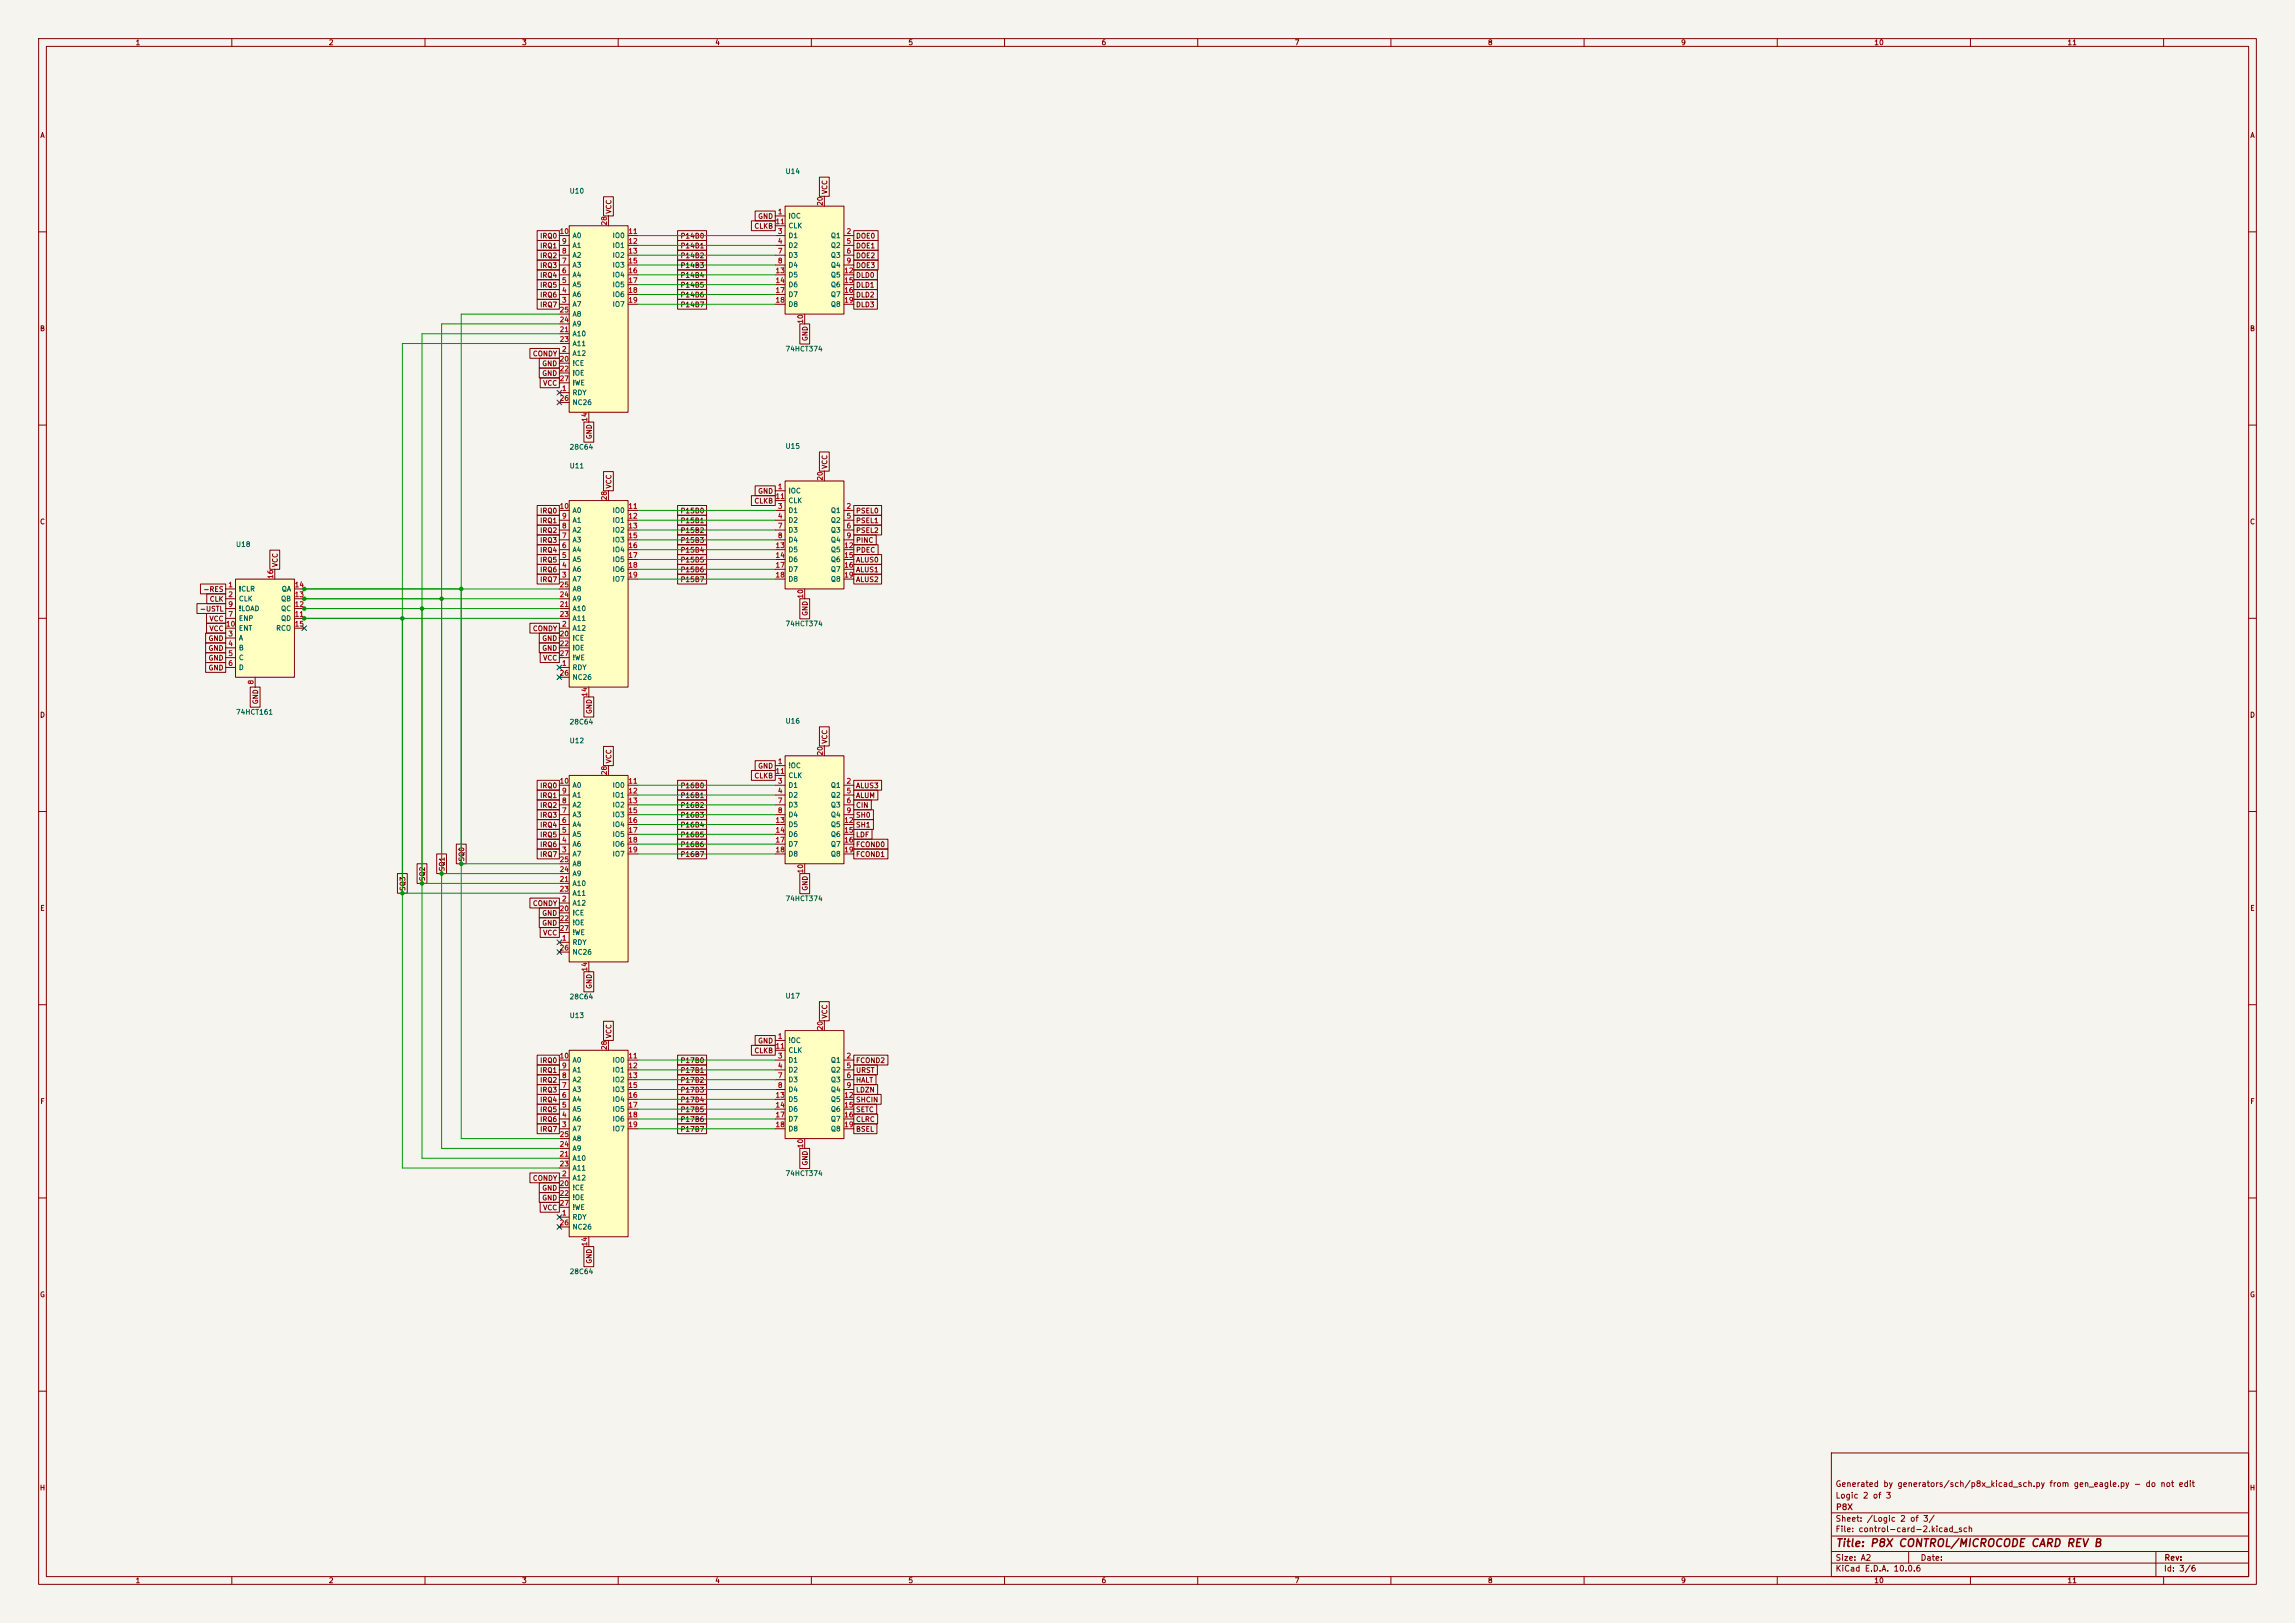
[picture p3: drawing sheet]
<svg xmlns="http://www.w3.org/2000/svg" width="594mm" height="420mm" viewBox="0 0 594 420" stroke-linecap="round" stroke-linejoin="round" font-family="sans-serif">
<defs><g id="words">
<text font-size="2" fill="#840000" x="475" y="400.8">Title: P8X CONTROL/MICROCODE CARD REV B</text>
<g font-size="1.5" fill="#840000">
<text x="475" y="388.1">Logic 2 of 3</text>
<text x="475" y="385.1">Generated by generators/sch/p8x_kicad_sch.py from gen_eagle.py - do not edit</text>
<text x="475" y="394.1">Sheet: /Logic 2 of 3/</text>
<text x="475.1" y="391.1">P8X</text>
<text x="475" y="396.8">File: control-card-2.kicad_sch</text>
<text x="475" y="407">KiCad E.D.A. 10.0.6</text>
<text x="475" y="404.2">Size: A2</text>
<text x="497" y="404.2">Date:</text>
<text x="560" y="407">Id: 3/6</text>
<text x="560.1" y="404.2">Rev:</text>
</g>
<g font-size="1.3" fill="#840000">
<text x="35" y="12">1</text>
<text x="85" y="12">2</text>
<text x="135" y="12">3</text>
<text x="185" y="12">4</text>
<text x="235" y="12">5</text>
<text x="285" y="12">6</text>
<text x="335" y="12">7</text>
<text x="385" y="12">8</text>
<text x="435" y="12">9</text>
<text x="485" y="12">10</text>
<text x="535" y="12">11</text>
<text x="10.3" y="36">A</text>
<text x="582.3" y="36">A</text>
<text x="214.4" y="50.4" transform="rotate(-90 214.4 50.4)">VCC</text>
<text x="158.5" y="55.4" transform="rotate(-90 158.5 55.4)">VCC</text>
<text x="195.1" y="59.5">CLKB</text>
<text x="196.1" y="56.9">GND</text>
<text x="139.7" y="62">IRQ0</text>
<text x="139.7" y="64.6">IRQ1</text>
<text x="176" y="62">P14B0</text>
<text x="176" y="64.6">P14B1</text>
<text x="221.4" y="62">DOE0</text>
<text x="221.4" y="64.6">DOE1</text>
<text x="139.7" y="67.1">IRQ2</text>
<text x="139.7" y="69.6">IRQ3</text>
<text x="176" y="67.1">P14B2</text>
<text x="176" y="69.6">P14B3</text>
<text x="221.4" y="67.1">DOE2</text>
<text x="221.4" y="69.6">DOE3</text>
<text x="139.7" y="72.2">IRQ4</text>
<text x="139.7" y="74.7">IRQ5</text>
<text x="139.7" y="77.3">IRQ6</text>
<text x="176" y="72.2">P14B4</text>
<text x="176" y="74.7">P14B5</text>
<text x="176" y="77.3">P14B6</text>
<text x="221.4" y="77.3">DLD2</text>
<text x="221.4" y="74.7">DLD1</text>
<text x="221.4" y="72.2">DLD0</text>
<text x="139.7" y="79.8">IRQ7</text>
<text x="176" y="79.8">P14B7</text>
<text x="221.4" y="79.8">DLD3</text>
<text x="10.2" y="86">B</text>
<text x="209.3" y="88.4" transform="rotate(-90 209.3 88.4)">GND</text>
<text x="582.2" y="86">B</text>
<text x="137.8" y="92.5">CONDY</text>
<text x="140.2" y="95">GND</text>
<text x="140.2" y="97.6">GND</text>
<text x="140.4" y="100.1">VCC</text>
<text x="153.5" y="113.8" transform="rotate(-90 153.5 113.8)">GND</text>
<text x="214.4" y="121.5" transform="rotate(-90 214.4 121.5)">VCC</text>
<text x="158.5" y="126.6" transform="rotate(-90 158.5 126.6)">VCC</text>
<text x="195.1" y="130.6">CLKB</text>
<text x="196.1" y="128.1">GND</text>
<text x="10.2" y="136">C</text>
<text x="139.7" y="133.1">IRQ0</text>
<text x="139.7" y="135.7">IRQ1</text>
<text x="176" y="133.1">P15B0</text>
<text x="176" y="135.7">P15B1</text>
<text x="221.4" y="133.1">PSEL0</text>
<text x="221.4" y="135.7">PSEL1</text>
<text x="582.2" y="136">C</text>
<text x="139.7" y="143.3">IRQ4</text>
<text x="139.7" y="140.8">IRQ3</text>
<text x="139.7" y="138.2">IRQ2</text>
<text x="176" y="138.2">P15B2</text>
<text x="176" y="140.8">P15B3</text>
<text x="176" y="143.3">P15B4</text>
<text x="221.4" y="138.2">PSEL2</text>
<text x="221.4" y="140.8">PINC</text>
<text x="221.4" y="143.3">PDEC</text>
<text x="72.2" y="146.9" transform="rotate(-90 72.2 146.9)">VCC</text>
<text x="139.7" y="148.4">IRQ6</text>
<text x="139.7" y="145.8">IRQ5</text>
<text x="176" y="145.8">P15B5</text>
<text x="176" y="148.4">P15B6</text>
<text x="221.4" y="148.4">ALUS1</text>
<text x="221.4" y="145.8">ALUS0</text>
<text x="52.5" y="153.5">-RES</text>
<text x="54.1" y="156">CLK</text>
<text x="139.7" y="150.9">IRQ7</text>
<text x="176" y="150.9">P15B7</text>
<text x="221.4" y="150.9">ALUS2</text>
<text x="51.6" y="158.5">-USTL</text>
<text x="54.1" y="161.1">VCC</text>
<text x="209.3" y="159.5" transform="rotate(-90 209.3 159.5)">GND</text>
<text x="53.8" y="166.2">GND</text>
<text x="54.1" y="163.6">VCC</text>
<text x="137.8" y="163.6">CONDY</text>
<text x="140.2" y="166.2">GND</text>
<text x="53.8" y="173.8">GND</text>
<text x="53.8" y="171.2">GND</text>
<text x="53.8" y="168.7">GND</text>
<text x="140.2" y="168.7">GND</text>
<text x="140.4" y="171.2">VCC</text>
<text x="10.2" y="186">D</text>
<text x="67.1" y="182.4" transform="rotate(-90 67.1 182.4)">GND</text>
<text x="153.5" y="184.9" transform="rotate(-90 153.5 184.9)">GND</text>
<text x="582.2" y="186">D</text>
<text x="158.5" y="197.7" transform="rotate(-90 158.5 197.7)">VCC</text>
<text x="214.4" y="192.6" transform="rotate(-90 214.4 192.6)">VCC</text>
<text x="195.1" y="201.7">CLKB</text>
<text x="196.1" y="199.2">GND</text>
<text x="139.7" y="209.3">IRQ2</text>
<text x="139.7" y="206.8">IRQ1</text>
<text x="139.7" y="204.3">IRQ0</text>
<text x="176" y="204.3">P16B0</text>
<text x="176" y="206.8">P16B1</text>
<text x="176" y="209.3">P16B2</text>
<text x="221.4" y="209.3">CIN</text>
<text x="221.4" y="204.3">ALUS3</text>
<text x="221.4" y="206.8">ALUM</text>
<text x="139.7" y="214.4">IRQ4</text>
<text x="139.7" y="211.9">IRQ3</text>
<text x="176" y="211.9">P16B3</text>
<text x="176" y="214.4">P16B4</text>
<text x="221.4" y="211.9">SH0</text>
<text x="221.4" y="214.4">SH1</text>
<text x="139.7" y="219.5">IRQ6</text>
<text x="139.7" y="217">IRQ5</text>
<text x="176" y="217">P16B5</text>
<text x="176" y="219.5">P16B6</text>
<text x="221.4" y="217">LDF</text>
<text x="221.4" y="219.5">FCOND0</text>
<text x="115.4" y="225.6" transform="rotate(-90 115.4 225.6)">SQ1</text>
<text x="120.4" y="223.1" transform="rotate(-90 120.4 223.1)">SQ0</text>
<text x="139.7" y="222">IRQ7</text>
<text x="176" y="222">P16B7</text>
<text x="221.4" y="222">FCOND1</text>
<text x="105.2" y="230.7" transform="rotate(-90 105.2 230.7)">SQ3</text>
<text x="110.3" y="228.2" transform="rotate(-90 110.3 228.2)">SQ2</text>
<text x="209.3" y="230.6" transform="rotate(-90 209.3 230.6)">GND</text>
<text x="10.3" y="236">E</text>
<text x="137.8" y="234.7">CONDY</text>
<text x="140.2" y="237.3">GND</text>
<text x="140.2" y="239.8">GND</text>
<text x="582.3" y="236">E</text>
<text x="140.4" y="242.4">VCC</text>
<text x="153.5" y="256" transform="rotate(-90 153.5 256)">GND</text>
<text x="214.4" y="263.7" transform="rotate(-90 214.4 263.7)">VCC</text>
<text x="158.5" y="268.8" transform="rotate(-90 158.5 268.8)">VCC</text>
<text x="139.7" y="275.4">IRQ0</text>
<text x="176" y="275.4">P17B0</text>
<text x="195.1" y="272.8">CLKB</text>
<text x="196.1" y="270.3">GND</text>
<text x="221.4" y="275.4">FCOND2</text>
<text x="139.7" y="277.9">IRQ1</text>
<text x="139.7" y="280.5">IRQ2</text>
<text x="176" y="280.5">P17B2</text>
<text x="176" y="277.9">P17B1</text>
<text x="221.4" y="280.5">HALT</text>
<text x="221.4" y="277.9">URST</text>
<text x="10.3" y="286">F</text>
<text x="139.7" y="283">IRQ3</text>
<text x="139.7" y="285.5">IRQ4</text>
<text x="176" y="285.5">P17B4</text>
<text x="176" y="283">P17B3</text>
<text x="221.4" y="285.5">SHCIN</text>
<text x="221.4" y="283">LDZN</text>
<text x="582.3" y="286">F</text>
<text x="139.7" y="288.1">IRQ5</text>
<text x="139.7" y="290.6">IRQ6</text>
<text x="139.7" y="293.2">IRQ7</text>
<text x="176" y="293.2">P17B7</text>
<text x="176" y="290.6">P17B6</text>
<text x="176" y="288.1">P17B5</text>
<text x="221.4" y="288.1">SETC</text>
<text x="221.4" y="293.2">BSEL</text>
<text x="221.4" y="290.6">CLRC</text>
<text x="137.8" y="305.9">CONDY</text>
<text x="209.3" y="301.8" transform="rotate(-90 209.3 301.8)">GND</text>
<text x="140.2" y="308.4">GND</text>
<text x="140.2" y="310.9">GND</text>
<text x="140.4" y="313.5">VCC</text>
<text x="153.5" y="327.2" transform="rotate(-90 153.5 327.2)">GND</text>
<text x="10.2" y="336">G</text>
<text x="582.2" y="336">G</text>
<text x="10.2" y="386">H</text>
<text x="582.2" y="386">H</text>
<text x="35" y="410">1</text>
<text x="85" y="410">2</text>
<text x="135" y="410">3</text>
<text x="185" y="410">4</text>
<text x="235" y="410">5</text>
<text x="285" y="410">6</text>
<text x="335" y="410">7</text>
<text x="385" y="410">8</text>
<text x="435" y="410">9</text>
<text x="485" y="410">10</text>
<text x="535" y="410">11</text>
</g>
<g font-size="1.3" fill="#006464">
<text x="203.2" y="45.3">U14</text>
<text x="147.3" y="50.4">U10</text>
<text x="203.9" y="56.8">!OC</text>
<text x="203.9" y="59.4">CLK</text>
<text x="148.1" y="64.5">A1</text>
<text x="148.1" y="61.9">A0</text>
<text x="158.4" y="61.9">IO0</text>
<text x="158.4" y="64.5">IO1</text>
<text x="203.9" y="61.9">D1</text>
<text x="203.9" y="64.5">D2</text>
<text x="214.9" y="61.9">Q1</text>
<text x="214.9" y="64.5">Q2</text>
<text x="148.1" y="69.5">A3</text>
<text x="148.1" y="67">A2</text>
<text x="158.4" y="67">IO2</text>
<text x="158.4" y="69.5">IO3</text>
<text x="203.9" y="67">D3</text>
<text x="203.9" y="69.5">D4</text>
<text x="214.9" y="67">Q3</text>
<text x="214.9" y="69.5">Q4</text>
<text x="148.1" y="77.2">A6</text>
<text x="148.1" y="74.6">A5</text>
<text x="148.1" y="72.1">A4</text>
<text x="158.4" y="72.1">IO4</text>
<text x="158.4" y="74.6">IO5</text>
<text x="158.4" y="77.2">IO6</text>
<text x="203.9" y="72.1">D5</text>
<text x="203.9" y="74.6">D6</text>
<text x="203.9" y="77.2">D7</text>
<text x="214.9" y="72.1">Q5</text>
<text x="214.9" y="74.6">Q6</text>
<text x="214.9" y="77.2">Q7</text>
<text x="148.1" y="79.7">A7</text>
<text x="148.1" y="82.2">A8</text>
<text x="158.4" y="79.7">IO7</text>
<text x="203.9" y="79.7">D8</text>
<text x="214.9" y="79.7">Q8</text>
<text x="148.1" y="87.3">A10</text>
<text x="148.1" y="89.9">A11</text>
<text x="148.1" y="84.8">A9</text>
<text x="148.1" y="92.4">A12</text>
<text x="148.1" y="94.9">!CE</text>
<text x="203.2" y="91.2">74HCT374</text>
<text x="148.1" y="97.5">!OE</text>
<text x="148.1" y="100">!WE</text>
<text x="148.1" y="102.6">RDY</text>
<text x="148.1" y="105.1">NC26</text>
<text x="147.3" y="116.6">28C64</text>
<text x="203.2" y="116.4">U15</text>
<text x="147.3" y="121.5">U11</text>
<text x="203.9" y="128">!OC</text>
<text x="203.9" y="130.5">CLK</text>
<text x="148.1" y="135.6">A1</text>
<text x="148.1" y="133">A0</text>
<text x="158.4" y="133">IO0</text>
<text x="158.4" y="135.6">IO1</text>
<text x="203.9" y="133">D1</text>
<text x="203.9" y="135.6">D2</text>
<text x="214.9" y="133">Q1</text>
<text x="214.9" y="135.6">Q2</text>
<text x="60.9" y="141.8">U18</text>
<text x="148.1" y="143.2">A4</text>
<text x="148.1" y="140.7">A3</text>
<text x="148.1" y="138.1">A2</text>
<text x="158.4" y="138.1">IO2</text>
<text x="158.4" y="140.7">IO3</text>
<text x="158.4" y="143.2">IO4</text>
<text x="203.9" y="138.1">D3</text>
<text x="203.9" y="140.7">D4</text>
<text x="203.9" y="143.2">D5</text>
<text x="214.9" y="138.1">Q3</text>
<text x="214.9" y="140.7">Q4</text>
<text x="214.9" y="143.2">Q5</text>
<text x="148.1" y="148.3">A6</text>
<text x="148.1" y="145.7">A5</text>
<text x="158.4" y="145.7">IO5</text>
<text x="158.4" y="148.3">IO6</text>
<text x="203.9" y="145.7">D6</text>
<text x="203.9" y="148.3">D7</text>
<text x="214.9" y="145.7">Q6</text>
<text x="214.9" y="148.3">Q7</text>
<text x="61.7" y="153.4">!CLR</text>
<text x="61.7" y="155.9">CLK</text>
<text x="72.6" y="155.9">QB</text>
<text x="72.8" y="153.4">QA</text>
<text x="148.1" y="150.8">A7</text>
<text x="148.1" y="155.9">A9</text>
<text x="148.1" y="153.4">A8</text>
<text x="158.4" y="150.8">IO7</text>
<text x="203.9" y="150.8">D8</text>
<text x="214.9" y="150.8">Q8</text>
<text x="61.7" y="161">ENP</text>
<text x="61.7" y="158.4">!LOAD</text>
<text x="72.6" y="161">QD</text>
<text x="72.6" y="158.4">QC</text>
<text x="148.1" y="158.4">A10</text>
<text x="148.1" y="161">A11</text>
<text x="61.7" y="166.1">A</text>
<text x="61.7" y="163.5">ENT</text>
<text x="71.3" y="163.5">RCO</text>
<text x="148.1" y="163.5">A12</text>
<text x="148.1" y="166.1">!CE</text>
<text x="203.2" y="162.4">74HCT374</text>
<text x="61.7" y="168.6">B</text>
<text x="61.7" y="171.1">C</text>
<text x="61.7" y="173.7">D</text>
<text x="148.1" y="173.7">RDY</text>
<text x="148.1" y="168.6">!OE</text>
<text x="148.1" y="171.1">!WE</text>
<text x="148.1" y="176.2">NC26</text>
<text x="60.9" y="185.2">74HCT161</text>
<text x="147.3" y="187.8">28C64</text>
<text x="203.2" y="187.5">U16</text>
<text x="147.3" y="192.6">U12</text>
<text x="203.9" y="199.1">!OC</text>
<text x="203.9" y="201.6">CLK</text>
<text x="148.1" y="209.2">A2</text>
<text x="148.1" y="206.7">A1</text>
<text x="148.1" y="204.2">A0</text>
<text x="158.4" y="204.2">IO0</text>
<text x="158.4" y="206.7">IO1</text>
<text x="158.4" y="209.2">IO2</text>
<text x="203.9" y="204.2">D1</text>
<text x="203.9" y="206.7">D2</text>
<text x="203.9" y="209.2">D3</text>
<text x="214.9" y="204.2">Q1</text>
<text x="214.9" y="206.7">Q2</text>
<text x="214.9" y="209.2">Q3</text>
<text x="148.1" y="214.3">A4</text>
<text x="148.1" y="211.8">A3</text>
<text x="158.4" y="211.8">IO3</text>
<text x="158.4" y="214.3">IO4</text>
<text x="203.9" y="211.8">D4</text>
<text x="203.9" y="214.3">D5</text>
<text x="214.9" y="211.8">Q4</text>
<text x="214.9" y="214.3">Q5</text>
<text x="148.1" y="221.9">A7</text>
<text x="148.1" y="219.4">A6</text>
<text x="148.1" y="216.9">A5</text>
<text x="158.4" y="216.9">IO5</text>
<text x="158.4" y="219.4">IO6</text>
<text x="158.4" y="221.9">IO7</text>
<text x="203.9" y="216.9">D6</text>
<text x="203.9" y="219.4">D7</text>
<text x="203.9" y="221.9">D8</text>
<text x="214.9" y="216.9">Q6</text>
<text x="214.9" y="219.4">Q7</text>
<text x="214.9" y="221.9">Q8</text>
<text x="148.1" y="227">A9</text>
<text x="148.1" y="224.5">A8</text>
<text x="148.1" y="229.6">A10</text>
<text x="148.1" y="232.1">A11</text>
<text x="203.2" y="233.5">74HCT374</text>
<text x="148.1" y="234.6">A12</text>
<text x="148.1" y="237.2">!CE</text>
<text x="148.1" y="239.7">!OE</text>
<text x="148.1" y="244.8">RDY</text>
<text x="148.1" y="242.3">!WE</text>
<text x="148.1" y="247.3">NC26</text>
<text x="147.3" y="258.9">28C64</text>
<text x="147.3" y="263.7">U13</text>
<text x="203.2" y="258.7">U17</text>
<text x="148.1" y="275.3">A0</text>
<text x="158.4" y="275.3">IO0</text>
<text x="203.9" y="270.2">!OC</text>
<text x="203.9" y="275.3">D1</text>
<text x="203.9" y="272.7">CLK</text>
<text x="214.9" y="275.3">Q1</text>
<text x="148.1" y="280.4">A2</text>
<text x="148.1" y="277.8">A1</text>
<text x="158.4" y="277.8">IO1</text>
<text x="158.4" y="280.4">IO2</text>
<text x="203.9" y="277.8">D2</text>
<text x="203.9" y="280.4">D3</text>
<text x="214.9" y="277.8">Q2</text>
<text x="214.9" y="280.4">Q3</text>
<text x="148.1" y="288">A5</text>
<text x="148.1" y="285.4">A4</text>
<text x="148.1" y="282.9">A3</text>
<text x="158.4" y="282.9">IO3</text>
<text x="158.4" y="285.4">IO4</text>
<text x="158.4" y="288">IO5</text>
<text x="203.9" y="282.9">D4</text>
<text x="203.9" y="285.4">D5</text>
<text x="203.9" y="288">D6</text>
<text x="214.9" y="282.9">Q4</text>
<text x="214.9" y="285.4">Q5</text>
<text x="214.9" y="288">Q6</text>
<text x="148.1" y="293.1">A7</text>
<text x="148.1" y="290.5">A6</text>
<text x="158.4" y="290.5">IO6</text>
<text x="158.4" y="293.1">IO7</text>
<text x="203.9" y="290.5">D7</text>
<text x="203.9" y="293.1">D8</text>
<text x="214.9" y="290.5">Q7</text>
<text x="214.9" y="293.1">Q8</text>
<text x="148.1" y="298.1">A9</text>
<text x="148.1" y="295.6">A8</text>
<text x="148.1" y="305.8">A12</text>
<text x="148.1" y="300.7">A10</text>
<text x="148.1" y="303.2">A11</text>
<text x="203.2" y="304.6">74HCT374</text>
<text x="148.1" y="308.3">!CE</text>
<text x="148.1" y="310.8">!OE</text>
<text x="148.1" y="315.9">RDY</text>
<text x="148.1" y="313.4">!WE</text>
<text x="148.1" y="318.5">NC26</text>
<text x="147.3" y="330">28C64</text>
</g>
<g font-size="1.3" fill="#a90000">
<text x="213.2" y="53.4" transform="rotate(-90 213.2 53.4)">20</text>
<text x="157.3" y="58.5" transform="rotate(-90 157.3 58.5)">28</text>
<text x="200.6" y="58.3">11</text>
<text x="201.2" y="55.7">1</text>
<text x="144.7" y="60.8">10</text>
<text x="145.3" y="65.9">8</text>
<text x="145.3" y="63.4">9</text>
<text x="162.5" y="60.8">11</text>
<text x="162.5" y="63.4">12</text>
<text x="162.5" y="65.9">13</text>
<text x="201.2" y="60.8">3</text>
<text x="201.2" y="63.4">4</text>
<text x="201.2" y="65.9">7</text>
<text x="219" y="60.8">2</text>
<text x="219" y="63.4">5</text>
<text x="219" y="65.9">6</text>
<text x="145.3" y="71">6</text>
<text x="145.3" y="68.4">7</text>
<text x="162.5" y="68.4">15</text>
<text x="162.5" y="71">16</text>
<text x="200.6" y="71">13</text>
<text x="201.2" y="68.4">8</text>
<text x="218.4" y="71">12</text>
<text x="219" y="68.4">9</text>
<text x="145.3" y="76.1">4</text>
<text x="145.3" y="73.5">5</text>
<text x="162.5" y="73.5">17</text>
<text x="162.5" y="76.1">18</text>
<text x="200.6" y="73.5">14</text>
<text x="200.6" y="76.1">17</text>
<text x="218.4" y="73.5">15</text>
<text x="218.4" y="76.1">16</text>
<text x="144.7" y="83.7">24</text>
<text x="144.7" y="81.1">25</text>
<text x="145.3" y="78.6">3</text>
<text x="162.5" y="78.6">19</text>
<text x="200.6" y="78.6">18</text>
<text x="208.1" y="83.9" transform="rotate(-90 208.1 83.9)">10</text>
<text x="218.4" y="78.6">19</text>
<text x="144.7" y="86.2">21</text>
<text x="144.7" y="88.8">23</text>
<text x="144.7" y="93.8">20</text>
<text x="145.3" y="91.3">2</text>
<text x="144.7" y="96.4">22</text>
<text x="144.7" y="98.9">27</text>
<text x="145.3" y="101.5">1</text>
<text x="144.7" y="104">26</text>
<text x="152.3" y="109.3" transform="rotate(-90 152.3 109.3)">14</text>
<text x="213.2" y="124.5" transform="rotate(-90 213.2 124.5)">20</text>
<text x="144.7" y="131.9">10</text>
<text x="157.3" y="129.6" transform="rotate(-90 157.3 129.6)">28</text>
<text x="162.5" y="131.9">11</text>
<text x="200.6" y="129.4">11</text>
<text x="201.2" y="126.9">1</text>
<text x="201.2" y="131.9">3</text>
<text x="219" y="131.9">2</text>
<text x="145.3" y="137">8</text>
<text x="145.3" y="134.5">9</text>
<text x="162.5" y="134.5">12</text>
<text x="162.5" y="137">13</text>
<text x="201.2" y="134.5">4</text>
<text x="201.2" y="137">7</text>
<text x="219" y="134.5">5</text>
<text x="219" y="137">6</text>
<text x="145.3" y="142.1">6</text>
<text x="145.3" y="139.6">7</text>
<text x="162.5" y="139.6">15</text>
<text x="162.5" y="142.1">16</text>
<text x="200.6" y="142.1">13</text>
<text x="201.2" y="139.6">8</text>
<text x="218.4" y="142.1">12</text>
<text x="219" y="139.6">9</text>
<text x="71" y="149.9" transform="rotate(-90 71 149.9)">16</text>
<text x="145.3" y="149.7">3</text>
<text x="145.3" y="147.2">4</text>
<text x="145.3" y="144.6">5</text>
<text x="162.5" y="144.6">17</text>
<text x="162.5" y="147.2">18</text>
<text x="162.5" y="149.7">19</text>
<text x="200.6" y="144.6">14</text>
<text x="200.6" y="147.2">17</text>
<text x="200.6" y="149.7">18</text>
<text x="218.4" y="144.6">15</text>
<text x="218.4" y="147.2">16</text>
<text x="218.4" y="149.7">19</text>
<text x="59" y="152.3">1</text>
<text x="59" y="154.8">2</text>
<text x="76.1" y="154.8">13</text>
<text x="76.1" y="152.3">14</text>
<text x="144.7" y="154.8">24</text>
<text x="144.7" y="152.3">25</text>
<text x="208.1" y="155" transform="rotate(-90 208.1 155)">10</text>
<text x="59" y="159.9">7</text>
<text x="59" y="157.3">9</text>
<text x="76.1" y="159.9">11</text>
<text x="76.1" y="157.3">12</text>
<text x="144.7" y="157.3">21</text>
<text x="144.7" y="159.9">23</text>
<text x="58.4" y="162.4">10</text>
<text x="59" y="165">3</text>
<text x="59" y="167.5">4</text>
<text x="76.1" y="162.4">15</text>
<text x="144.7" y="165">20</text>
<text x="144.7" y="167.5">22</text>
<text x="145.3" y="162.4">2</text>
<text x="59" y="170">5</text>
<text x="59" y="172.6">6</text>
<text x="144.7" y="170">27</text>
<text x="145.3" y="172.6">1</text>
<text x="65.9" y="177.3" transform="rotate(-90 65.9 177.3)">8</text>
<text x="144.7" y="175.1">26</text>
<text x="152.3" y="180.4" transform="rotate(-90 152.3 180.4)">14</text>
<text x="201.2" y="198">1</text>
<text x="213.2" y="195.6" transform="rotate(-90 213.2 195.6)">20</text>
<text x="144.7" y="203.1">10</text>
<text x="157.3" y="200.7" transform="rotate(-90 157.3 200.7)">28</text>
<text x="162.5" y="203.1">11</text>
<text x="200.6" y="200.5">11</text>
<text x="201.2" y="203.1">3</text>
<text x="219" y="203.1">2</text>
<text x="145.3" y="208.1">8</text>
<text x="145.3" y="205.6">9</text>
<text x="162.5" y="205.6">12</text>
<text x="162.5" y="208.1">13</text>
<text x="201.2" y="205.6">4</text>
<text x="201.2" y="208.1">7</text>
<text x="219" y="205.6">5</text>
<text x="219" y="208.1">6</text>
<text x="145.3" y="215.8">5</text>
<text x="145.3" y="213.2">6</text>
<text x="145.3" y="210.7">7</text>
<text x="162.5" y="210.7">15</text>
<text x="162.5" y="213.2">16</text>
<text x="162.5" y="215.8">17</text>
<text x="200.6" y="213.2">13</text>
<text x="200.6" y="215.8">14</text>
<text x="201.2" y="210.7">8</text>
<text x="218.4" y="213.2">12</text>
<text x="218.4" y="215.8">15</text>
<text x="219" y="210.7">9</text>
<text x="145.3" y="220.8">3</text>
<text x="145.3" y="218.3">4</text>
<text x="162.5" y="218.3">18</text>
<text x="162.5" y="220.8">19</text>
<text x="200.6" y="218.3">17</text>
<text x="200.6" y="220.8">18</text>
<text x="218.4" y="218.3">16</text>
<text x="218.4" y="220.8">19</text>
<text x="144.7" y="225.9">24</text>
<text x="144.7" y="223.4">25</text>
<text x="208.1" y="226.1" transform="rotate(-90 208.1 226.1)">10</text>
<text x="144.7" y="228.5">21</text>
<text x="144.7" y="231">23</text>
<text x="145.3" y="233.5">2</text>
<text x="144.7" y="236.1">20</text>
<text x="144.7" y="238.6">22</text>
<text x="144.7" y="241.2">27</text>
<text x="145.3" y="243.7">1</text>
<text x="144.7" y="246.2">26</text>
<text x="152.3" y="251.5" transform="rotate(-90 152.3 251.5)">14</text>
<text x="201.2" y="269.1">1</text>
<text x="213.2" y="266.8" transform="rotate(-90 213.2 266.8)">20</text>
<text x="144.7" y="274.2">10</text>
<text x="157.3" y="271.8" transform="rotate(-90 157.3 271.8)">28</text>
<text x="162.5" y="274.2">11</text>
<text x="200.6" y="271.6">11</text>
<text x="201.2" y="274.2">3</text>
<text x="219" y="274.2">2</text>
<text x="145.3" y="281.8">7</text>
<text x="145.3" y="279.3">8</text>
<text x="145.3" y="276.7">9</text>
<text x="162.5" y="276.7">12</text>
<text x="162.5" y="279.3">13</text>
<text x="162.5" y="281.8">15</text>
<text x="201.2" y="276.7">4</text>
<text x="201.2" y="279.3">7</text>
<text x="201.2" y="281.8">8</text>
<text x="219" y="276.7">5</text>
<text x="219" y="279.3">6</text>
<text x="219" y="281.8">9</text>
<text x="145.3" y="286.9">5</text>
<text x="145.3" y="284.3">6</text>
<text x="162.5" y="284.3">16</text>
<text x="162.5" y="286.9">17</text>
<text x="200.6" y="284.3">13</text>
<text x="200.6" y="286.9">14</text>
<text x="218.4" y="284.3">12</text>
<text x="218.4" y="286.9">15</text>
<text x="145.3" y="292">3</text>
<text x="145.3" y="289.4">4</text>
<text x="162.5" y="289.4">18</text>
<text x="162.5" y="292">19</text>
<text x="200.6" y="289.4">17</text>
<text x="200.6" y="292">18</text>
<text x="218.4" y="289.4">16</text>
<text x="218.4" y="292">19</text>
<text x="144.7" y="299.6">21</text>
<text x="144.7" y="297">24</text>
<text x="144.7" y="294.5">25</text>
<text x="208.1" y="297.2" transform="rotate(-90 208.1 297.2)">10</text>
<text x="144.7" y="302.1">23</text>
<text x="145.3" y="304.7">2</text>
<text x="144.7" y="307.2">20</text>
<text x="144.7" y="309.7">22</text>
<text x="144.7" y="317.4">26</text>
<text x="144.7" y="312.3">27</text>
<text x="145.3" y="314.8">1</text>
<text x="152.3" y="322.6" transform="rotate(-90 152.3 322.6)">14</text>
</g>
</g></defs>
<path d="M0 0h594v420h-594z" fill="#f5f4ef" stroke="#f5f4ef" stroke-width=".26"/>
<g fill="none" stroke="#840000" stroke-width=".26">
<path d="M10 10h574v400h-574zM12 12h570v396h-570zM60 10v2M110 10v2M160 10v2M210 10v2M260 10v2M310 10v2M360 10v2M410 10v2M460 10v2M510 10v2"/>
<path d="M560 10v2M10 60h2M582 60h2M10 110h2M582 110h2M10 160h2M582 160h2M10 210h2M582 210h2M10 260h2M582 260h2M10 310h2"/>
<path d="M582 310h2M10 360h2M474 376h108v32h-108zM582 360h2M474 397.5h108M474 391.5h108M60 408v2M110 408v2M160 408v2M210 408v2M260 408v2M310 408v2"/>
<path d="M360 408v2M410 408v2M460 408v2M474 404.5h108M474 401.5h108M494 401.5v3M510 408v2M558 401.5v6.5M560 408v2"/>
</g>
<path d="M203.2 124.5h15.2v27.9h-15.2z" fill="#ffffc2"/>
<g fill="none" stroke="#840000" stroke-width=".26">
<path d="M200.7 127h2.5M200.7 132.1h2.5M200.7 134.6h2.5M200.7 137.2h2.5M200.7 139.7h2.5M200.7 129.5h2.5M203.2 124.5h15.2v27.9h-15.2zM213.4 121.9v2.6M218.4 132.1h2.6M218.4 134.6h2.6M218.4 137.2h2.6M218.4 139.7h2.6"/>
<path d="M200.7 142.2h2.5M200.7 144.8h2.5M200.7 147.3h2.5M200.7 149.9h2.5M208.3 152.4v2.5M218.4 142.2h2.6M218.4 144.8h2.6M218.4 147.3h2.6M218.4 149.9h2.6"/>
</g>
<path d="M203.2 266.7h15.2v27.9h-15.2z" fill="#ffffc2"/>
<g fill="none" stroke="#840000" stroke-width=".26">
<path d="M200.7 269.2h2.5M200.7 274.3h2.5M200.7 276.9h2.5M200.7 279.4h2.5M200.7 271.8h2.5M203.2 266.7h15.2v27.9h-15.2zM213.4 264.2v2.5M218.4 274.3h2.6M218.4 276.9h2.6M218.4 279.4h2.6M200.7 281.9h2.5M200.7 284.5h2.5"/>
<path d="M200.7 287h2.5M200.7 289.6h2.5M200.7 292.1h2.5M208.3 294.6v2.6M218.4 281.9h2.6M218.4 284.5h2.6M218.4 287h2.6M218.4 289.6h2.6M218.4 292.1h2.6"/>
</g>
<path d="M203.2 53.3h15.2v28h-15.2z" fill="#ffffc2"/>
<g fill="none" stroke="#840000" stroke-width=".26">
<path d="M200.7 55.9h2.5M200.7 58.4h2.5M203.2 53.3h15.2v28h-15.2zM213.4 50.8v2.5M200.7 61h2.5M200.7 63.5h2.5M200.7 66h2.5M200.7 68.6h2.5M200.7 71.1h2.5M200.7 73.7h2.5M200.7 76.2h2.5M200.7 78.7h2.5"/>
<path d="M218.4 61h2.6M218.4 63.5h2.6M218.4 66h2.6M218.4 68.6h2.6M218.4 71.1h2.6M218.4 73.7h2.6M218.4 76.2h2.6M218.4 78.7h2.6M208.3 81.3v2.5"/>
</g>
<path d="M147.3 200.7h15.3v48.2h-15.3z" fill="#ffffc2"/>
<g fill="none" stroke="#840000" stroke-width=".26">
<path d="M157.5 198.1v2.6M144.8 218.4h2.5M144.8 215.9h2.5M144.8 213.4h2.5M144.8 210.8h2.5M144.8 208.3h2.5M144.8 205.7h2.5M144.8 203.2h2.5M147.3 200.7h15.3v48.2h-15.3zM162.6 218.4h2.5M162.6 215.9h2.5M162.6 213.4h2.5"/>
<path d="M162.6 210.8h2.5M162.6 208.3h2.5M162.6 205.7h2.5M162.6 203.2h2.5M144.8 233.7h2.5M144.8 221h2.5M144.8 236.2h2.5M144.8 228.6h2.5M144.8 238.8h2.5M144.8 231.1h2.5M144.8 226.1h2.5M144.8 223.5h2.5"/>
<path d="M162.6 221h2.5M144.8 243.8h2.5M144.8 246.4h2.5M144.8 241.3h2.5M152.4 248.9v2.6"/>
</g>
<path d="M147.3 129.5h15.3v48.3h-15.3z" fill="#ffffc2"/>
<g fill="none" stroke="#840000" stroke-width=".26">
<path d="M144.8 139.7h2.5M144.8 137.2h2.5M144.8 134.6h2.5M144.8 132.1h2.5M147.3 129.5h15.3v48.3h-15.3zM157.5 127v2.5M162.6 139.7h2.5M162.6 137.2h2.5M162.6 134.6h2.5M162.6 132.1h2.5M144.8 149.9h2.5M144.8 147.3h2.5"/>
<path d="M144.8 144.8h2.5M144.8 142.2h2.5M144.8 157.5h2.5M144.8 154.9h2.5M144.8 152.4h2.5M162.6 149.9h2.5M162.6 147.3h2.5M162.6 144.8h2.5M162.6 142.2h2.5M144.8 172.7h2.5M144.8 162.6h2.5M144.8 165.1h2.5"/>
<path d="M144.8 167.6h2.5M144.8 160h2.5M144.8 175.3h2.5M144.8 170.2h2.5M152.4 177.8v2.5"/>
</g>
<path d="M61 149.9h15.2v25.4h-15.2z" fill="#ffffc2"/>
<g fill="none" stroke="#840000" stroke-width=".26">
<path d="M58.4 152.4h2.6M58.4 154.9h2.6M58.4 157.5h2.6M61 149.9h15.2v25.4h-15.2zM71.1 147.3v2.6M76.2 152.4h2.5M76.2 154.9h2.5M76.2 157.5h2.5M58.4 165.1h2.6M58.4 167.6h2.6M58.4 170.2h2.6M58.4 172.7h2.6"/>
<path d="M58.4 160h2.6M58.4 162.6h2.6M66 175.3v2.5M76.2 160h2.5M76.2 162.6h2.5"/>
</g>
<path d="M147.3 58.4h15.3v48.3h-15.3z" fill="#ffffc2"/>
<g fill="none" stroke="#840000" stroke-width=".26">
<path d="M147.3 58.4h15.3v48.3h-15.3zM157.5 55.9v2.5M144.8 78.7h2.5M144.8 76.2h2.5M144.8 73.7h2.5M144.8 71.1h2.5M144.8 68.6h2.5M144.8 66h2.5M144.8 63.5h2.5M144.8 61h2.5M162.6 78.7h2.5M162.6 76.2h2.5"/>
<path d="M162.6 73.7h2.5M162.6 71.1h2.5M162.6 68.6h2.5M162.6 66h2.5M162.6 63.5h2.5M162.6 61h2.5M144.8 91.4h2.5M144.8 94h2.5M144.8 86.4h2.5M144.8 96.5h2.5M144.8 88.9h2.5M144.8 83.8h2.5"/>
<path d="M144.8 81.3h2.5M144.8 99.1h2.5M144.8 101.6h2.5M144.8 104.1h2.5M152.4 106.7v2.5"/>
</g>
<path d="M147.3 271.8h15.3v48.2h-15.3z" fill="#ffffc2"/>
<g fill="none" stroke="#840000" stroke-width=".26">
<path d="M144.8 279.4h2.5M144.8 276.9h2.5M144.8 274.3h2.5M147.3 271.8h15.3v48.2h-15.3zM157.5 269.2v2.6M162.6 279.4h2.5M162.6 276.9h2.5M162.6 274.3h2.5M144.8 292.1h2.5M144.8 289.6h2.5M144.8 287h2.5M144.8 284.5h2.5"/>
<path d="M144.8 281.9h2.5M144.8 299.7h2.5M144.8 297.2h2.5M144.8 294.6h2.5M162.6 292.1h2.5M162.6 289.6h2.5M162.6 287h2.5M162.6 284.5h2.5M162.6 281.9h2.5M144.8 315h2.5M144.8 304.8h2.5M144.8 307.3h2.5"/>
<path d="M144.8 309.9h2.5M144.8 302.3h2.5M144.8 317.5h2.5M144.8 312.4h2.5M152.4 320v2.6"/>
</g>
<path d="M203.2 195.6h15.2v27.9h-15.2z" fill="#ffffc2"/>
<g fill="none" stroke="#840000" stroke-width=".26">
<path d="M139 59.7h5.8v2.5h-5.8zM156.2 50.9h2.6v5h-2.6zM175.4 59.7h7.5v2.5h-7.5zM194.5 57.1h6.2v2.6h-6.2zM195.5 54.6h5.2v2.6h-5.2zM212.1 45.8h2.5v5h-2.5zM221 59.7h6.3v2.5h-6.3zM139 62.2h5.8v2.6h-5.8zM139 64.8h5.8v2.5h-5.8zM139 67.3h5.8v2.6h-5.8zM139 69.8h5.8v2.6h-5.8zM139 72.4h5.8v2.5h-5.8z"/>
<path d="M139 74.9h5.8v2.6h-5.8zM139 77.5h5.8v2.5h-5.8zM175.4 62.2h7.5v2.6h-7.5zM175.4 64.8h7.5v2.5h-7.5zM175.4 67.3h7.5v2.6h-7.5zM175.4 69.8h7.5v2.6h-7.5zM175.4 72.4h7.5v2.5h-7.5zM175.4 74.9h7.5v2.6h-7.5zM175.4 77.5h7.5v2.5h-7.5zM221 77.5h6.1v2.5h-6.1zM221 74.9h6.1v2.6h-6.1zM221 62.2h6.3v2.6h-6.3z"/>
<path d="M221 64.8h6.3v2.5h-6.3zM221 67.3h6.3v2.6h-6.3zM221 72.4h6.1v2.5h-6.1zM221 69.8h6.1v2.6h-6.1zM137.2 90.2h7.6v2.5h-7.6zM139.6 95.2h5.2v2.6h-5.2zM139.6 92.7h5.2v2.6h-5.2zM139.8 97.8h5v2.5h-5zM207 83.8h2.6v5.2h-2.6zM151.1 109.2h2.6v5.2h-2.6zM212.1 117h2.5v4.9h-2.5zM139 138.4h5.8v2.6h-5.8z"/>
<path d="M139 130.8h5.8v2.6h-5.8zM139 133.3h5.8v2.6h-5.8zM139 135.9h5.8v2.5h-5.8zM156.2 122h2.6v5h-2.6zM175.4 130.8h7.5v2.6h-7.5zM175.4 133.3h7.5v2.6h-7.5zM175.4 135.9h7.5v2.5h-7.5zM175.4 138.4h7.5v2.6h-7.5zM194.5 128.3h6.2v2.5h-6.2zM195.5 125.7h5.2v2.6h-5.2zM221 130.8h7.2v2.6h-7.2zM221 133.3h7.2v2.6h-7.2z"/>
<path d="M221 135.9h7.2v2.5h-7.2zM221 138.4h5.8v2.6h-5.8zM51 156.2h7.4v2.6h-7.4zM51.9 151.1h6.5v2.6h-6.5zM53.5 158.7h4.9v2.6h-4.9zM53.5 153.7h4.9v2.5h-4.9zM69.8 142.4h2.6v4.9h-2.6zM139 148.6h5.8v2.5h-5.8zM139 146h5.8v2.6h-5.8zM139 143.5h5.8v2.6h-5.8zM139 141h5.8v2.5h-5.8zM175.4 141h7.5v2.5h-7.5z"/>
<path d="M175.4 143.5h7.5v2.6h-7.5zM175.4 146h7.5v2.6h-7.5zM175.4 148.6h7.5v2.5h-7.5zM207 154.9h2.6v5.2h-2.6zM221 146h7.2v2.6h-7.2zM221 148.6h7.2v2.5h-7.2zM221 141h6.3v2.5h-6.3zM221 143.5h7.2v2.6h-7.2zM53.2 171.4h5.2v2.6h-5.2zM53.2 168.9h5.2v2.6h-5.2zM53.2 166.4h5.2v2.5h-5.2zM53.2 163.8h5.2v2.6h-5.2z"/>
<path d="M53.5 161.3h4.9v2.5h-4.9zM64.8 177.8h2.5v5.2h-2.5zM137.2 161.3h7.6v2.5h-7.6zM139.6 163.8h5.2v2.6h-5.2zM139.6 166.4h5.2v2.5h-5.2zM139.8 168.9h5v2.6h-5zM151.1 180.3h2.6v5.2h-2.6zM156.2 193.2h2.6v4.9h-2.6zM194.5 199.4h6.2v2.5h-6.2zM195.5 196.8h5.2v2.6h-5.2zM200.7 198.1h2.5M203.2 195.6h15.2v27.9h-15.2z"/>
<path d="M212.1 188.1h2.5v4.9h-2.5zM213.4 193v2.6M118.1 218.4h2.6v5.1h-2.6zM139 219.7h5.8v2.6h-5.8zM139 217.2h5.8v2.5h-5.8zM139 214.6h5.8v2.6h-5.8zM139 212.1h5.8v2.5h-5.8zM139 209.5h5.8v2.6h-5.8zM139 207h5.8v2.6h-5.8zM139 204.5h5.8v2.5h-5.8zM139 201.9h5.8v2.6h-5.8zM175.4 201.9h7.5v2.6h-7.5z"/>
<path d="M175.4 204.5h7.5v2.5h-7.5zM175.4 207h7.5v2.6h-7.5zM175.4 209.5h7.5v2.6h-7.5zM175.4 212.1h7.5v2.5h-7.5zM175.4 214.6h7.5v2.6h-7.5zM175.4 217.2h7.5v2.5h-7.5zM175.4 219.7h7.5v2.6h-7.5zM200.7 203.2h2.5M200.7 205.7h2.5M200.7 208.3h2.5M200.7 210.8h2.5M200.7 200.7h2.5"/>
<path d="M200.7 213.4h2.5M200.7 215.9h2.5M200.7 218.4h2.5M218.4 203.2h2.6M218.4 205.7h2.6M218.4 208.3h2.6M218.4 210.8h2.6M218.4 213.4h2.6M218.4 215.9h2.6M218.4 218.4h2.6M221 207h4.5v2.6h-4.5zM221 201.9h7.2v2.6h-7.2z"/>
<path d="M221 204.5h6.2v2.5h-6.2zM221 209.5h5.1v2.6h-5.1zM221 212.1h5.1v2.5h-5.1zM221 214.6h4.7v2.6h-4.7zM221 217.2h8.8v2.5h-8.8zM221 219.7h8.8v2.6h-8.8zM102.9 226.1h2.5v5h-2.5zM107.9 223.5h2.6v5.1h-2.6zM113 221h2.6v5.1h-2.6zM137.2 232.4h7.6v2.6h-7.6zM139.6 234.9h5.2v2.6h-5.2zM139.6 237.5h5.2v2.5h-5.2z"/>
<path d="M200.7 221h2.5M207 226.1h2.6v5.2h-2.6zM208.3 223.5v2.6M218.4 221h2.6M139.8 240h5v2.6h-5zM151.1 251.5h2.6v5.2h-2.6zM212.1 259.2h2.5v5h-2.5zM139 273h5.8v2.6h-5.8zM139 275.6h5.8v2.5h-5.8zM139 278.1h5.8v2.6h-5.8zM156.2 264.3h2.6v4.9h-2.6zM175.4 278.1h7.5v2.6h-7.5z"/>
<path d="M175.4 275.6h7.5v2.5h-7.5zM175.4 273h7.5v2.6h-7.5zM194.5 270.5h6.2v2.6h-6.2zM195.5 268h5.2v2.5h-5.2zM221 278.1h5.7v2.6h-5.7zM221 273h8.8v2.6h-8.8zM221 275.6h6.1v2.5h-6.1zM139 280.7h5.8v2.5h-5.8zM139 283.2h5.8v2.6h-5.8zM139 285.7h5.8v2.6h-5.8zM139 288.3h5.8v2.5h-5.8zM139 290.8h5.8v2.6h-5.8z"/>
<path d="M175.4 290.8h7.5v2.6h-7.5zM175.4 288.3h7.5v2.5h-7.5zM175.4 285.7h7.5v2.6h-7.5zM175.4 283.2h7.5v2.6h-7.5zM175.4 280.7h7.5v2.5h-7.5zM207 297.2h2.6v5.2h-2.6zM221 285.7h5.9v2.6h-5.9zM221 283.2h7.1v2.6h-7.1zM221 280.7h6.2v2.5h-6.2zM221 290.8h6v2.6h-6zM221 288.3h6.2v2.5h-6.2zM137.2 303.5h7.6v2.6h-7.6z"/>
<path d="M139.6 306.1h5.2v2.5h-5.2zM139.6 308.6h5.2v2.6h-5.2zM139.8 311.1h5v2.6h-5zM151.1 322.6h2.6v5.2h-2.6z"/>
</g>
<g fill="none" stroke="#009600" stroke-width=".26">
<path d="M165.1 66h35.6M165.1 63.5h35.6M165.1 61h35.6M165.1 78.7h35.6M165.1 76.2h35.6M165.1 73.7h35.6M165.1 71.1h35.6M165.1 68.6h35.6M144.8 81.3h-25.4v213.3h25.4M144.8 88.9h-40.7v213.4h40.7M144.8 86.4h-35.6v213.3h35.6M144.8 83.8h-30.5v213.4h30.5"/>
<path d="M165.1 139.7h35.6M165.1 137.2h35.6M165.1 134.6h35.6M165.1 132.1h35.6M78.7 154.9h66.1M78.7 157.5h66.1M78.7 152.4h66.1M165.1 142.2h35.6M165.1 144.8h35.6M165.1 147.3h35.6M165.1 149.9h35.6M78.7 160h66.1"/>
<path d="M165.1 208.3h35.6M165.1 205.7h35.6M165.1 203.2h35.6M165.1 218.4h35.6M165.1 215.9h35.6M165.1 213.4h35.6M165.1 210.8h35.6M104.1 231.1h40.7M109.2 228.6h35.6M114.3 226.1h30.5M119.4 223.5h25.4M165.1 221h35.6"/>
<path d="M165.1 274.3h35.6M165.1 276.9h35.6M165.1 279.4h35.6M165.1 281.9h35.6M165.1 284.5h35.6M165.1 287h35.6M165.1 289.6h35.6M165.1 292.1h35.6"/>
</g>
<g fill="none" stroke="#000084" stroke-width=".26">
<path d="M144.2 103.5l1.2 1.2M144.2 101l1.2 1.2M145.4 103.5l-1.2 1.2M145.4 101l-1.2 1.2M78.1 162l1.2 1.2M79.3 162l-1.2 1.2M144.2 174.7l1.2 1.2M144.2 172.1l1.2 1.2M145.4 174.7l-1.2 1.2M145.4 172.1l-1.2 1.2M144.2 243.2l1.2 1.2M144.2 245.8l1.2 1.2"/>
<path d="M145.4 243.2l-1.2 1.2M145.4 245.8l-1.2 1.2M144.2 314.4l1.2 1.2M144.2 316.9l1.2 1.2M145.4 314.4l-1.2 1.2M145.4 316.9l-1.2 1.2"/>
</g>
<g fill="#009600" stroke="#009600" stroke-width=".26">
<circle cx="119.4" cy="223.5" r=".46"/>
<circle cx="119.4" cy="152.4" r=".46"/>
<circle cx="104.1" cy="231.1" r=".46"/>
<circle cx="109.2" cy="228.6" r=".46"/>
<circle cx="114.3" cy="226.1" r=".46"/>
<circle cx="78.7" cy="160" r=".46"/>
<circle cx="78.7" cy="152.4" r=".46"/>
<circle cx="78.7" cy="154.9" r=".46"/>
<circle cx="78.7" cy="157.5" r=".46"/>
<circle cx="104.1" cy="160" r=".46"/>
<circle cx="109.2" cy="157.5" r=".46"/>
<circle cx="114.3" cy="154.9" r=".46"/>
</g>
<use href="#words"/>
</svg>
